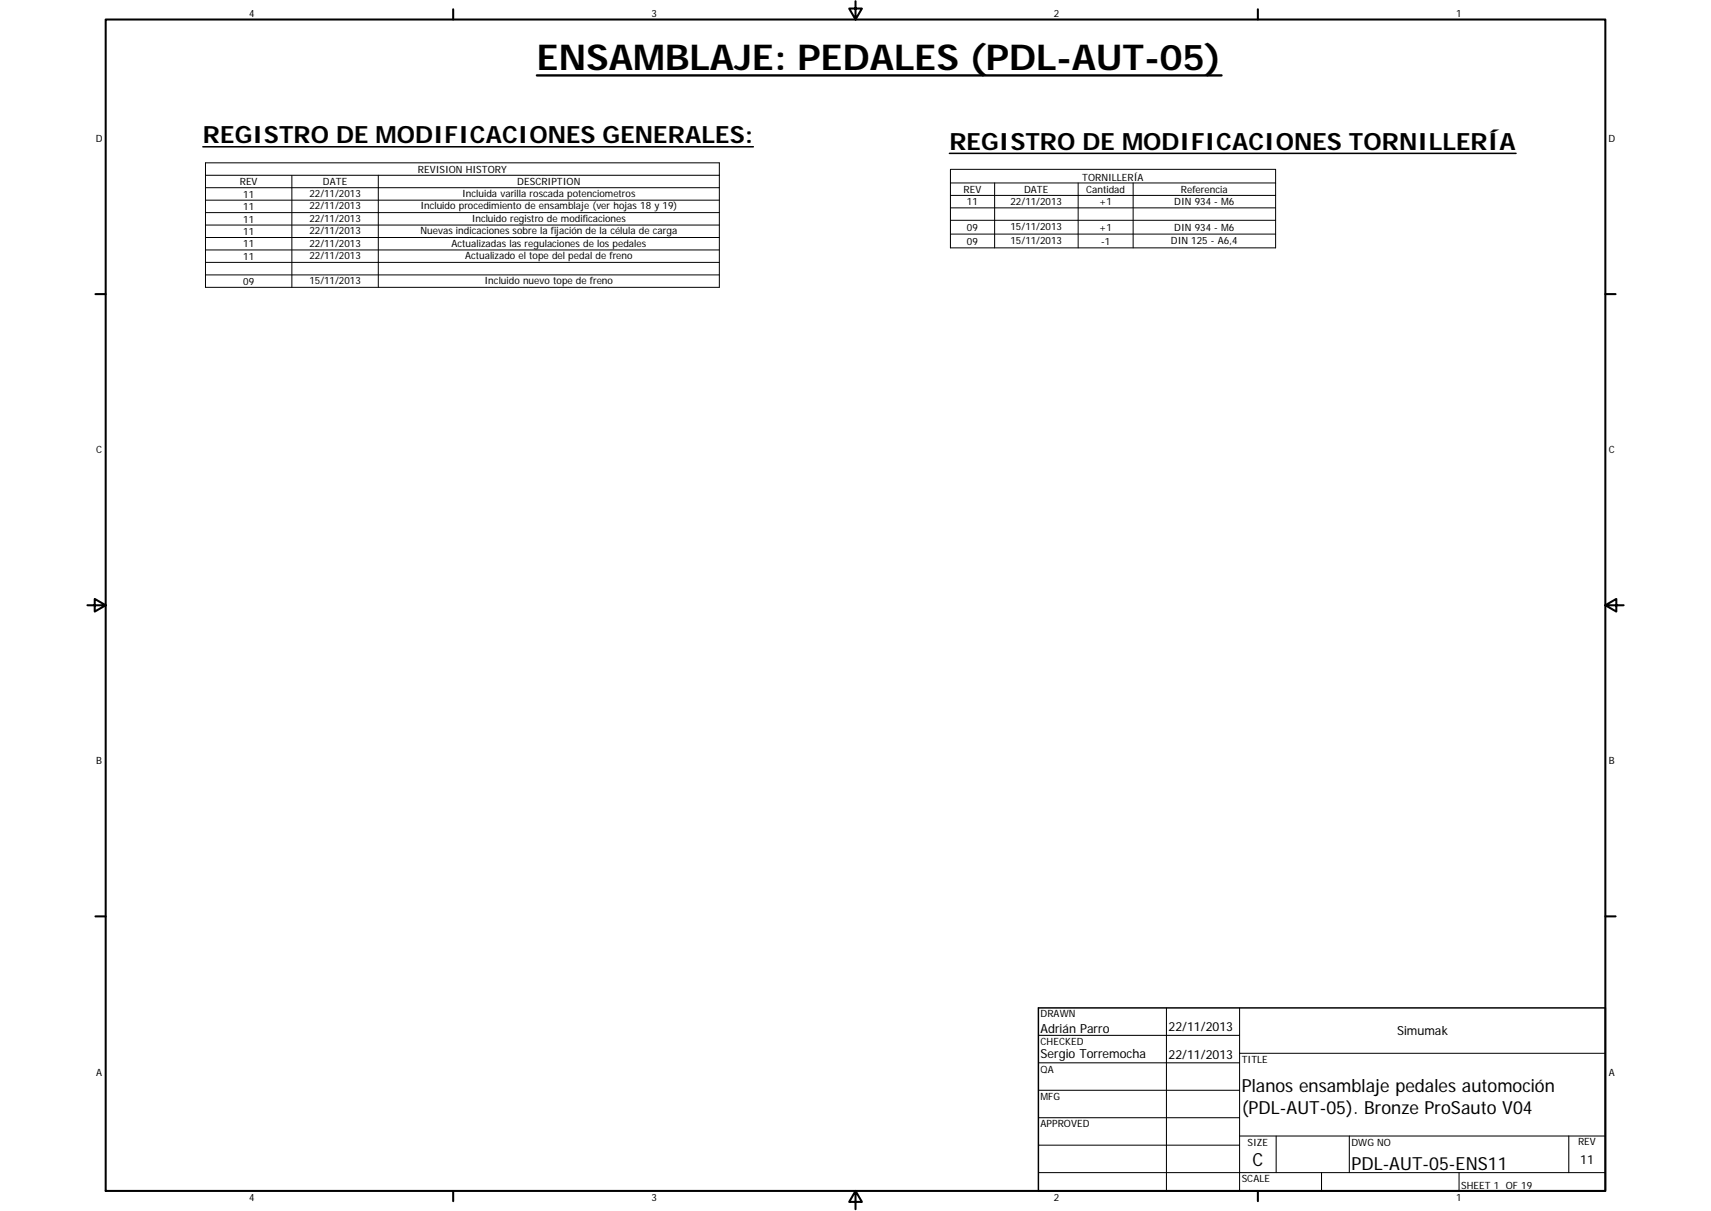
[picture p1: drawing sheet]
<svg xmlns="http://www.w3.org/2000/svg" width="594mm" height="420mm" viewBox="0 0 594 420" stroke-linecap="round" stroke-linejoin="round" font-family="sans-serif">
<defs><g id="words">
<text font-size="12.4" x="186.4" y="24.2">ENSAMBLAJE: PEDALES (PDL-AUT-05)</text>
<g font-size="8.2">
<text x="70.5" y="49.6">REGISTRO DE MODIFICACIONES GENERALES:</text>
<text x="329.6" y="51.9">REGISTRO DE MODIFICACIONES TORNILLERÍA</text>
</g>
<g font-size="6.3">
<text x="431.1" y="379">Planos ensamblaje pedales automoción</text>
<text x="431.1" y="386.6">(PDL-AUT-05). Bronze ProSauto V04</text>
<text x="434.8" y="404.7">C</text>
<text x="469.2" y="406">PDL-AUT-05-ENS11</text>
</g>
<g font-size="4.4">
<text x="361.3" y="358.4">Adrián Parro</text>
<text x="405.8" y="357.8">22/11/2013</text>
<text x="485.1" y="359.2">Simumak</text>
<text x="361.3" y="367.1">Sergio Torremocha</text>
<text x="405.8" y="367.3">22/11/2013</text>
<text x="548.7" y="404">11</text>
</g>
<g font-size="3.5">
<text x="86.6" y="5.8">4</text>
<text x="226.3" y="5.8">3</text>
<text x="365.9" y="5.8">2</text>
<text x="505.6" y="5.8">1</text>
<text x="33.2" y="49.4">D</text>
<text x="558.5" y="49.4">D</text>
<text x="145.1" y="59.9">REVISION HISTORY</text>
<text x="83.2" y="64.2">REV</text>
<text x="112.1" y="64.2">DATE</text>
<text x="179.6" y="64.2">DESCRIPTION</text>
<text x="375.8" y="62.8">TORNILLERÍA</text>
<text x="84.4" y="68.6">11</text>
<text x="107.4" y="68.3">22/11/2013</text>
<text x="160.5" y="68.3">Incluida varilla roscada potenciometros</text>
<text x="334.6" y="66.9">REV</text>
<text x="335.7" y="71.2">11</text>
<text x="350.9" y="71">22/11/2013</text>
<text x="355.6" y="66.9">DATE</text>
<text x="377.1" y="67">Cantidad</text>
<text x="381.7" y="71.2">+1</text>
<text x="407.7" y="71.2">DIN 934 - M6</text>
<text x="410" y="67">Referencia</text>
<text x="84.4" y="72.9">11</text>
<text x="84.4" y="77.2">11</text>
<text x="107.4" y="72.7">22/11/2013</text>
<text x="107.4" y="77">22/11/2013</text>
<text x="146" y="72.6">Incluido procedimiento de ensamblaje (ver hojas 18 y 19)</text>
<text x="163.8" y="76.9">Incluido registro de modificaciones</text>
<text x="84.4" y="81.5">11</text>
<text x="107.4" y="81.3">22/11/2013</text>
<text x="146" y="81.3">Nuevas indicaciones sobre la fijación de la célula de carga</text>
<text x="335.7" y="80.1">09</text>
<text x="350.9" y="79.9">15/11/2013</text>
<text x="381.7" y="80.1">+1</text>
<text x="407.7" y="80.1">DIN 934 - M6</text>
<text x="84.4" y="85.9">11</text>
<text x="107.4" y="85.6">22/11/2013</text>
<text x="107.4" y="89.9">22/11/2013</text>
<text x="156.8" y="85.6">Actualizadas las regulaciones de los pedales</text>
<text x="161.5" y="89.9">Actualizado el tope del pedal de freno</text>
<text x="335.7" y="84.9">09</text>
<text x="350.9" y="84.7">15/11/2013</text>
<text x="382.3" y="84.9">-1</text>
<text x="406.5" y="84.6">DIN 125 - A6,4</text>
<text x="84.4" y="90.2">11</text>
<text x="84.4" y="98.8">09</text>
<text x="107.4" y="98.6">15/11/2013</text>
<text x="168.2" y="98.5">Incluido nuevo tope de freno</text>
<text x="33.4" y="157.3">C</text>
<text x="558.6" y="157.3">C</text>
<text x="33.4" y="265.2">B</text>
<text x="558.6" y="265.2">B</text>
<text x="361.3" y="353">DRAWN</text>
<text x="361.3" y="362.5">CHECKED</text>
<text x="431.1" y="368.7">TITLE</text>
<text x="33.4" y="373.2">A</text>
<text x="361.3" y="372.1">QA</text>
<text x="558.6" y="373.2">A</text>
<text x="361.3" y="381.6">MFG</text>
<text x="361.3" y="391.2">APPROVED</text>
<text x="433.2" y="397.5">SIZE</text>
<text x="469.2" y="397.5">DWG NO</text>
<text x="547.9" y="397.4">REV</text>
<text x="431.1" y="410.2">SCALE</text>
<text x="507.3" y="412.4">SHEET 1 OF 19</text>
<text x="86.6" y="416.7">4</text>
<text x="226.3" y="416.7">3</text>
<text x="365.9" y="416.7">2</text>
<text x="505.6" y="416.7">1</text>
</g>
</g></defs>
<g fill="none" stroke="#000" stroke-width=".71">
<path d="M36.7 6.8h520.7v406.4h-520.7zM157.3 3.2v3.6M297 .4v6.4l-2.2-3.8h4.5l-2.3 3.8M436.7 3.2v3.6M33.1 102h3.6M557.4 102h3.6M30.3 210h6.4l-3.8-2.2v4.4l3.8-2.2M557.4 210l3.8 2.2v-4.4l-3.8 2.2h6.3M33.1 317.9h3.6M557.4 317.9h3.6M157.3 413.2v3.6M297 413.2l2.3 3.8h-4.5l2.2-3.8v6.3"/>
<path d="M436.7 413.2v3.6"/>
</g>
<g fill="none" stroke="#000" stroke-width=".36">
<path d="M360.5 359.2h69.9M405 349.7v63.5M430.4 349.7v63.5M360.5 368.7h69.9M360.5 378.3h69.9M430.4 365.4h127M360.5 387.8h69.9M360.5 397.3h69.9M430.4 394.1h127M443.1 394.1v12.7M468.5 394.1v12.7M544.7 394.1v12.7"/>
<path d="M360.5 406.8h196.9M458.8 406.8v6.4M506.6 406.8v6.4"/>
</g>
<path d="M360.5 349.7h196.9v63.5h-196.9z" fill="none" stroke="#000" stroke-width=".51"/>
<g fill="none" stroke="#000" stroke-width=".35">
<path d="M71.3 56.5h178.5v43.2h-178.5zM330 58.8h112.9v27.2h-112.9zM71.3 60.8h178.5M71.3 65.1h178.5M71.3 69.4h178.5M71.3 73.8h178.5M71.3 78.1h178.5M101.3 60.8v38.9M131.4 60.8v38.9M330 63.5h112.9M330 67.8h112.9M330 72.1h112.9"/>
<path d="M330 76.4h112.9M345.3 63.5v22.5M374.3 63.5v22.5M393.4 63.5v22.5M71.3 82.4h178.5M71.3 86.7h178.5M71.3 91h178.5M71.3 95.4h178.5M330 81.2h112.9"/>
</g>
<path d="M186.4 26.2h237.7" fill="none" stroke="#000" stroke-width=".81"/>
<path d="M70.4 50.9h191.2M329.6 53.2h196.8" fill="none" stroke="#000" stroke-width=".53"/>
<use href="#words"/>
</svg>
